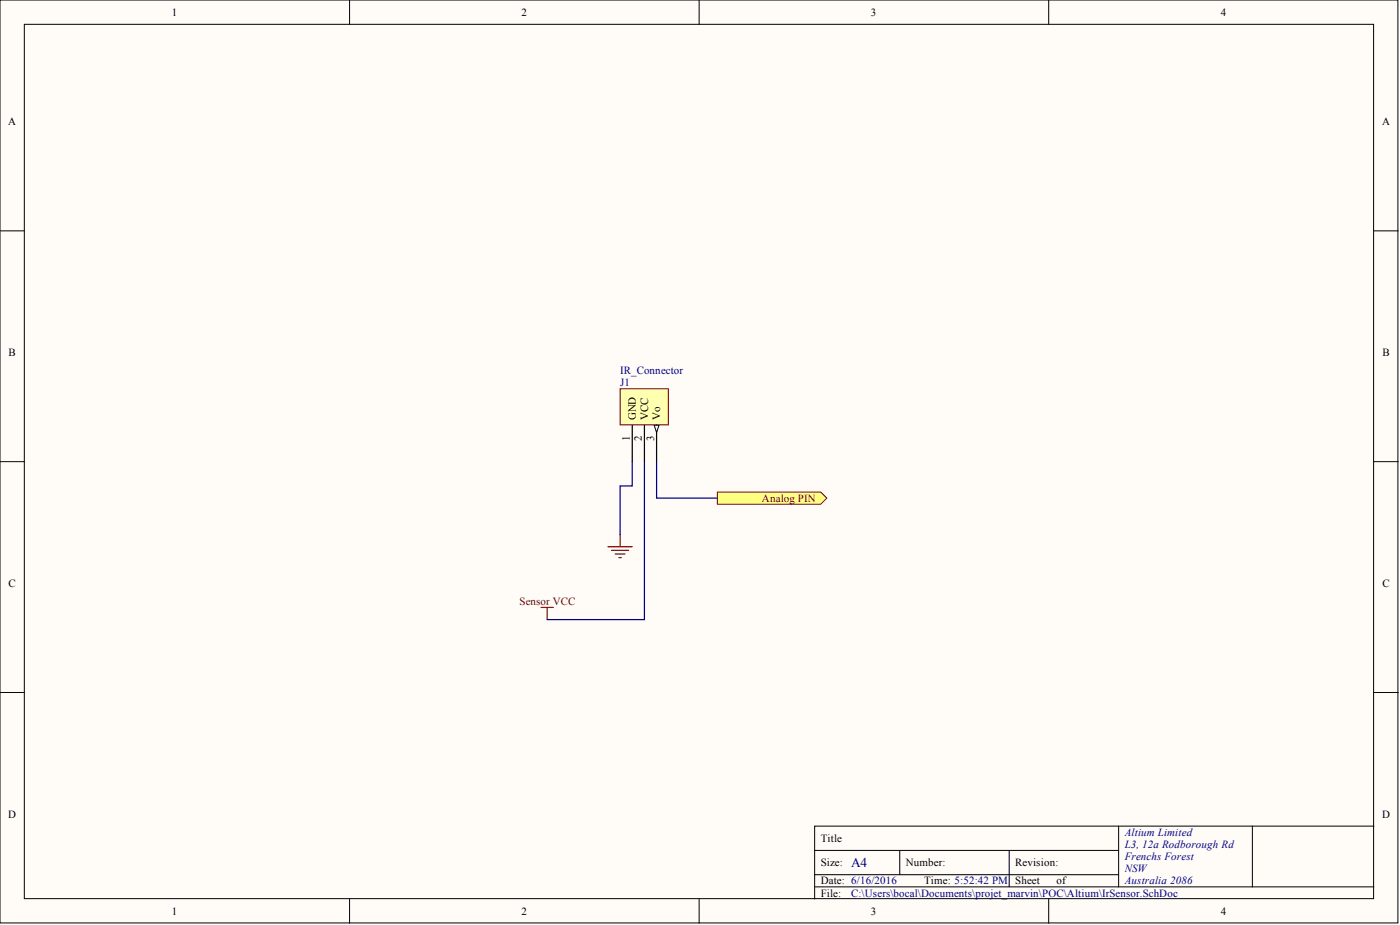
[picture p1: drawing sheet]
<svg xmlns="http://www.w3.org/2000/svg" width="292mm" height="193mm" viewBox="0 0 292 193" stroke-linecap="round" stroke-linejoin="round" font-family="sans-serif">
<defs><g id="words">
<text font-size="2.8" fill="#000080" x="177.6" y="180.9">A4</text>
<g font-size="2.3">
<text x="35.9" y="3.3">1</text>
<text x="108.8" y="3.3">2</text>
<text x="181.7" y="3.3">3</text>
<text x="254.7" y="3.3">4</text>
<text x="1.7" y="26.1">A</text>
<text x="288.4" y="26.1">A</text>
<text x="1.8" y="74.3">B</text>
<text x="288.4" y="74.3">B</text>
<text x="132.7" y="87.7" transform="rotate(-90 132.7 87.7)">GND</text>
<text x="135.2" y="87.7" transform="rotate(-90 135.2 87.7)">VCC</text>
<text x="137.8" y="87.7" transform="rotate(-90 137.8 87.7)">Vo</text>
<text x="131.4" y="91.9" transform="rotate(-90 131.4 91.9)">1</text>
<text x="133.9" y="91.9" transform="rotate(-90 133.9 91.9)">2</text>
<text x="136.5" y="91.9" transform="rotate(-90 136.5 91.9)">3</text>
<text x="1.8" y="122.4">C</text>
<text x="288.4" y="122.4">C</text>
<text x="1.7" y="170.6">D</text>
<text x="288.4" y="170.6">D</text>
<text x="171.2" y="175.6">Title</text>
<text x="171.2" y="180.7">Size:</text>
<text x="171.2" y="184.5">Date: 6/16/2016</text>
<text x="189" y="180.7">Number:</text>
<text x="192.8" y="184.5">Time: 5:52:42 PM</text>
<text x="211.8" y="180.7">Revision:</text>
<text x="211.8" y="184.5">Sheet</text>
<text x="220.5" y="184.5">of</text>
<text x="35.9" y="190.8">1</text>
<text x="108.8" y="190.8">2</text>
<text x="171.2" y="187">File:</text>
<text x="181.7" y="190.8">3</text>
<text x="254.7" y="190.8">4</text>
</g>
<g font-size="2.3" fill="#000080">
<text x="129.4" y="80.6">J1</text>
<text x="129.4" y="78.1">IR_Connector</text>
<text x="234.7" y="174.4">Altium Limited</text>
<text x="234.7" y="176.9">L3, 12a Rodborough Rd</text>
<text x="234.7" y="179.4">Frenchs Forest</text>
<text x="234.7" y="182">NSW</text>
<text x="234.7" y="184.5">Australia 2086</text>
<text x="177.6" y="187">C:\Users\bocal\Documents\projet_marvin\POC\Altium\IrSensor.SchDoc</text>
</g>
<g font-size="2.3" fill="#800000">
<text x="159" y="104.7">Analog PIN</text>
<text x="108.4" y="126.2">Sensor VCC</text>
</g>
</g></defs>
<g fill="#fffcf8" stroke="#000" stroke-width=".21">
<path d="M0 0h291.7v192.5h-291.7z"/>
<path d="M5.1 5.1h281.5v182.4h-281.5z"/>
</g>
<g fill="none" stroke="#000" stroke-width=".21">
<path d="M72.9 0v5.1M145.9 0v5.1M218.8 0v5.1M0 48.2h5.1M286.7 48.2h5M0 96.3h5.1M286.7 96.3h5M0 144.5h5.1M286.7 144.5h5M170 177.4h63.4M187.7 177.4v5.1M210.6 177.4v7.6"/>
<path d="M233.4 172.3v12.7M261.3 172.3h-91.3v15.2M286.7 172.3h-25.4v12.7M72.9 187.5v5.1M145.9 187.5v5.1M170 185h116.7M170 182.5h63.4M218.8 187.5v5.1"/>
</g>
<path d="M126.8 114.1h5.1M127.6 114.8h3.6M128.4 115.6h2M129.1 116.3h.5M129.4 111.5v2.6M112.9 126.7h2.5M114.2 126.7v2.6" fill="none" stroke="#800000" stroke-width=".25"/>
<path d="M149.7 102.6h21.5l1.3 1.3-1.3 1.3h-21.5z" fill-rule="evenodd" fill="#ffff80" stroke="#800000" stroke-width=".21"/>
<path d="M131.9 96.3v5.1h-2.5v10.1M134.5 96.3v33h-20.3" fill="none" stroke="#000080" stroke-width=".25"/>
<path d="M129.4 81.1h10.1v7.5h-10.1z" fill="#ffffb0" stroke="#800000" stroke-width=".21"/>
<path d="M131.9 88.7v7.6M134.5 88.7v7.6M137 88.7v7.6" fill="none" stroke="#000" stroke-width=".25"/>
<path d="M136.5 88.7h1l-.5 1.5z" fill="#fffcf8" stroke="#000" stroke-width=".21"/>
<path d="M137 96.3v7.6h12.7" fill="none" stroke="#000080" stroke-width=".25"/>
<use href="#words"/>
</svg>
